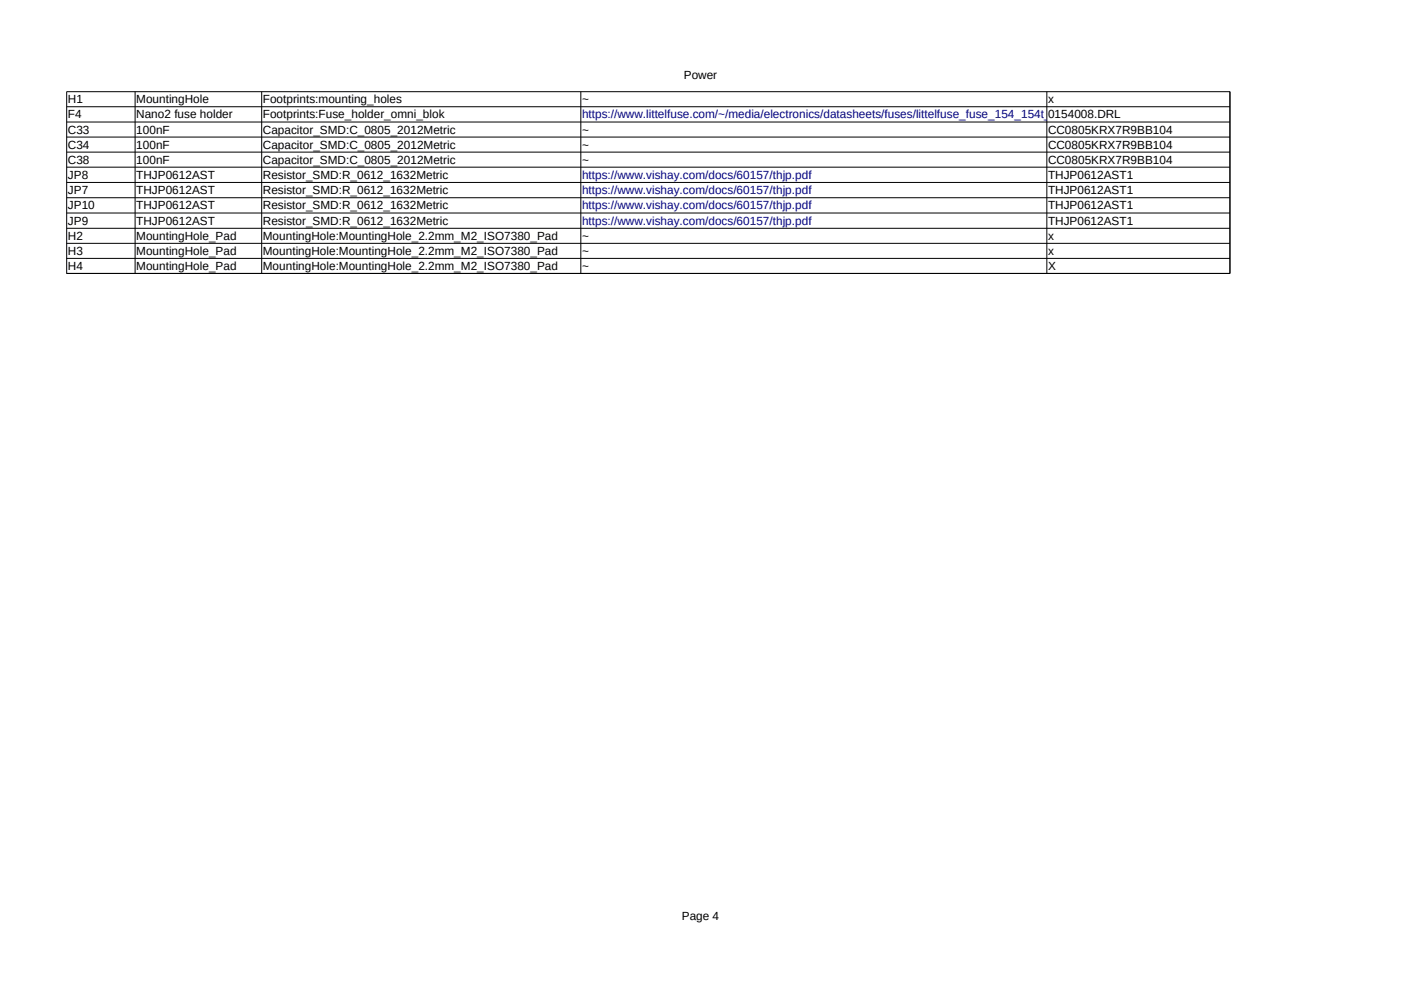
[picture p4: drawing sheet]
<svg xmlns="http://www.w3.org/2000/svg" width="420mm" height="297mm" viewBox="0 0 420 297" stroke-linecap="round" stroke-linejoin="round" font-family="sans-serif">
<defs><g id="words">
<g font-size="3.5">
<text x="205" y="23.7">Power</text>
<text x="20.4" y="30.9">H1</text>
<text x="20.4" y="35.5">F4</text>
<text x="40.8" y="30.9">MountingHole</text>
<text x="40.8" y="35.5">Nano2 fuse holder</text>
<text x="78.8" y="30.9">Footprints:mounting_holes</text>
<text x="78.8" y="35.5">Footprints:Fuse_holder_omni_blok</text>
<text x="174.5" y="30.9">~</text>
<text x="314.2" y="30.9">x</text>
<text x="314.2" y="35.5">0154008.DRL</text>
<text x="20.4" y="40">C33</text>
<text x="40.8" y="40">100nF</text>
<text x="78.8" y="40">Capacitor_SMD:C_0805_2012Metric</text>
<text x="174.5" y="40">~</text>
<text x="314.2" y="40">CC0805KRX7R9BB104</text>
<text x="20.4" y="44.5">C34</text>
<text x="40.8" y="44.5">100nF</text>
<text x="78.8" y="44.5">Capacitor_SMD:C_0805_2012Metric</text>
<text x="174.5" y="44.5">~</text>
<text x="314.2" y="44.5">CC0805KRX7R9BB104</text>
<text x="20.4" y="49">C38</text>
<text x="20.4" y="53.6">JP8</text>
<text x="40.8" y="49">100nF</text>
<text x="40.8" y="53.6">THJP0612AST</text>
<text x="78.8" y="49">Capacitor_SMD:C_0805_2012Metric</text>
<text x="78.8" y="53.6">Resistor_SMD:R_0612_1632Metric</text>
<text x="174.5" y="49">~</text>
<text x="314.2" y="49">CC0805KRX7R9BB104</text>
<text x="314.2" y="53.6">THJP0612AST1</text>
<text x="20.4" y="58.2">JP7</text>
<text x="40.8" y="58.2">THJP0612AST</text>
<text x="78.8" y="58.2">Resistor_SMD:R_0612_1632Metric</text>
<text x="314.2" y="58.2">THJP0612AST1</text>
<text x="20.4" y="62.8">JP10</text>
<text x="40.8" y="62.8">THJP0612AST</text>
<text x="78.8" y="62.8">Resistor_SMD:R_0612_1632Metric</text>
<text x="314.2" y="62.8">THJP0612AST1</text>
<text x="20.4" y="67.4">JP9</text>
<text x="20.4" y="71.9">H2</text>
<text x="40.8" y="67.4">THJP0612AST</text>
<text x="40.8" y="71.9">MountingHole_Pad</text>
<text x="78.8" y="67.4">Resistor_SMD:R_0612_1632Metric</text>
<text x="78.8" y="71.9">MountingHole:MountingHole_2.2mm_M2_ISO7380_Pad</text>
<text x="174.5" y="71.9">~</text>
<text x="314.2" y="67.4">THJP0612AST1</text>
<text x="314.2" y="71.9">x</text>
<text x="20.4" y="76.4">H3</text>
<text x="40.8" y="76.4">MountingHole_Pad</text>
<text x="78.8" y="76.4">MountingHole:MountingHole_2.2mm_M2_ISO7380_Pad</text>
<text x="174.5" y="76.4">~</text>
<text x="314.2" y="76.4">x</text>
<text x="20.4" y="80.9">H4</text>
<text x="40.8" y="80.9">MountingHole_Pad</text>
<text x="78.8" y="80.9">MountingHole:MountingHole_2.2mm_M2_ISO7380_Pad</text>
<text x="174.5" y="80.9">~</text>
<text x="314.2" y="80.9">X</text>
<text x="204.4" y="275.7">Page 4</text>
</g>
<g font-size="3.5" fill="#000080">
<text x="174.5" y="35.5">https://www.littelfuse.com/~/media/electronics/datasheets/fuses/littelfuse_fuse_154_154t_154l_154tl_datasheet.pdf.pdf</text>
<text x="174.5" y="53.6">https://www.vishay.com/docs/60157/thjp.pdf</text>
<text x="174.5" y="58.2">https://www.vishay.com/docs/60157/thjp.pdf</text>
<text x="174.5" y="62.8">https://www.vishay.com/docs/60157/thjp.pdf</text>
<text x="174.5" y="67.4">https://www.vishay.com/docs/60157/thjp.pdf</text>
</g>
</g></defs>
<g fill="none" stroke="#000" stroke-width=".3">
<path d="M20 27.5h348.7M20 32h348.7M20 36.6h348.7M20 27.5v54.5M40.5 27.5v54.5M78.5 27.5v54.5M174.1 27.5v54.5M313.8 27.5v54.5M368.7 27.5v54.5M20 41.1h348.7M20 45.6h348.7M20 50.1h348.7"/>
<path d="M20 54.7h348.7M20 59.3h348.7M20 63.8h348.7M20 68.4h348.7M20 72.9h348.7M20 77.4h348.7M20 82h348.7"/>
</g>
<use href="#words"/>
</svg>
